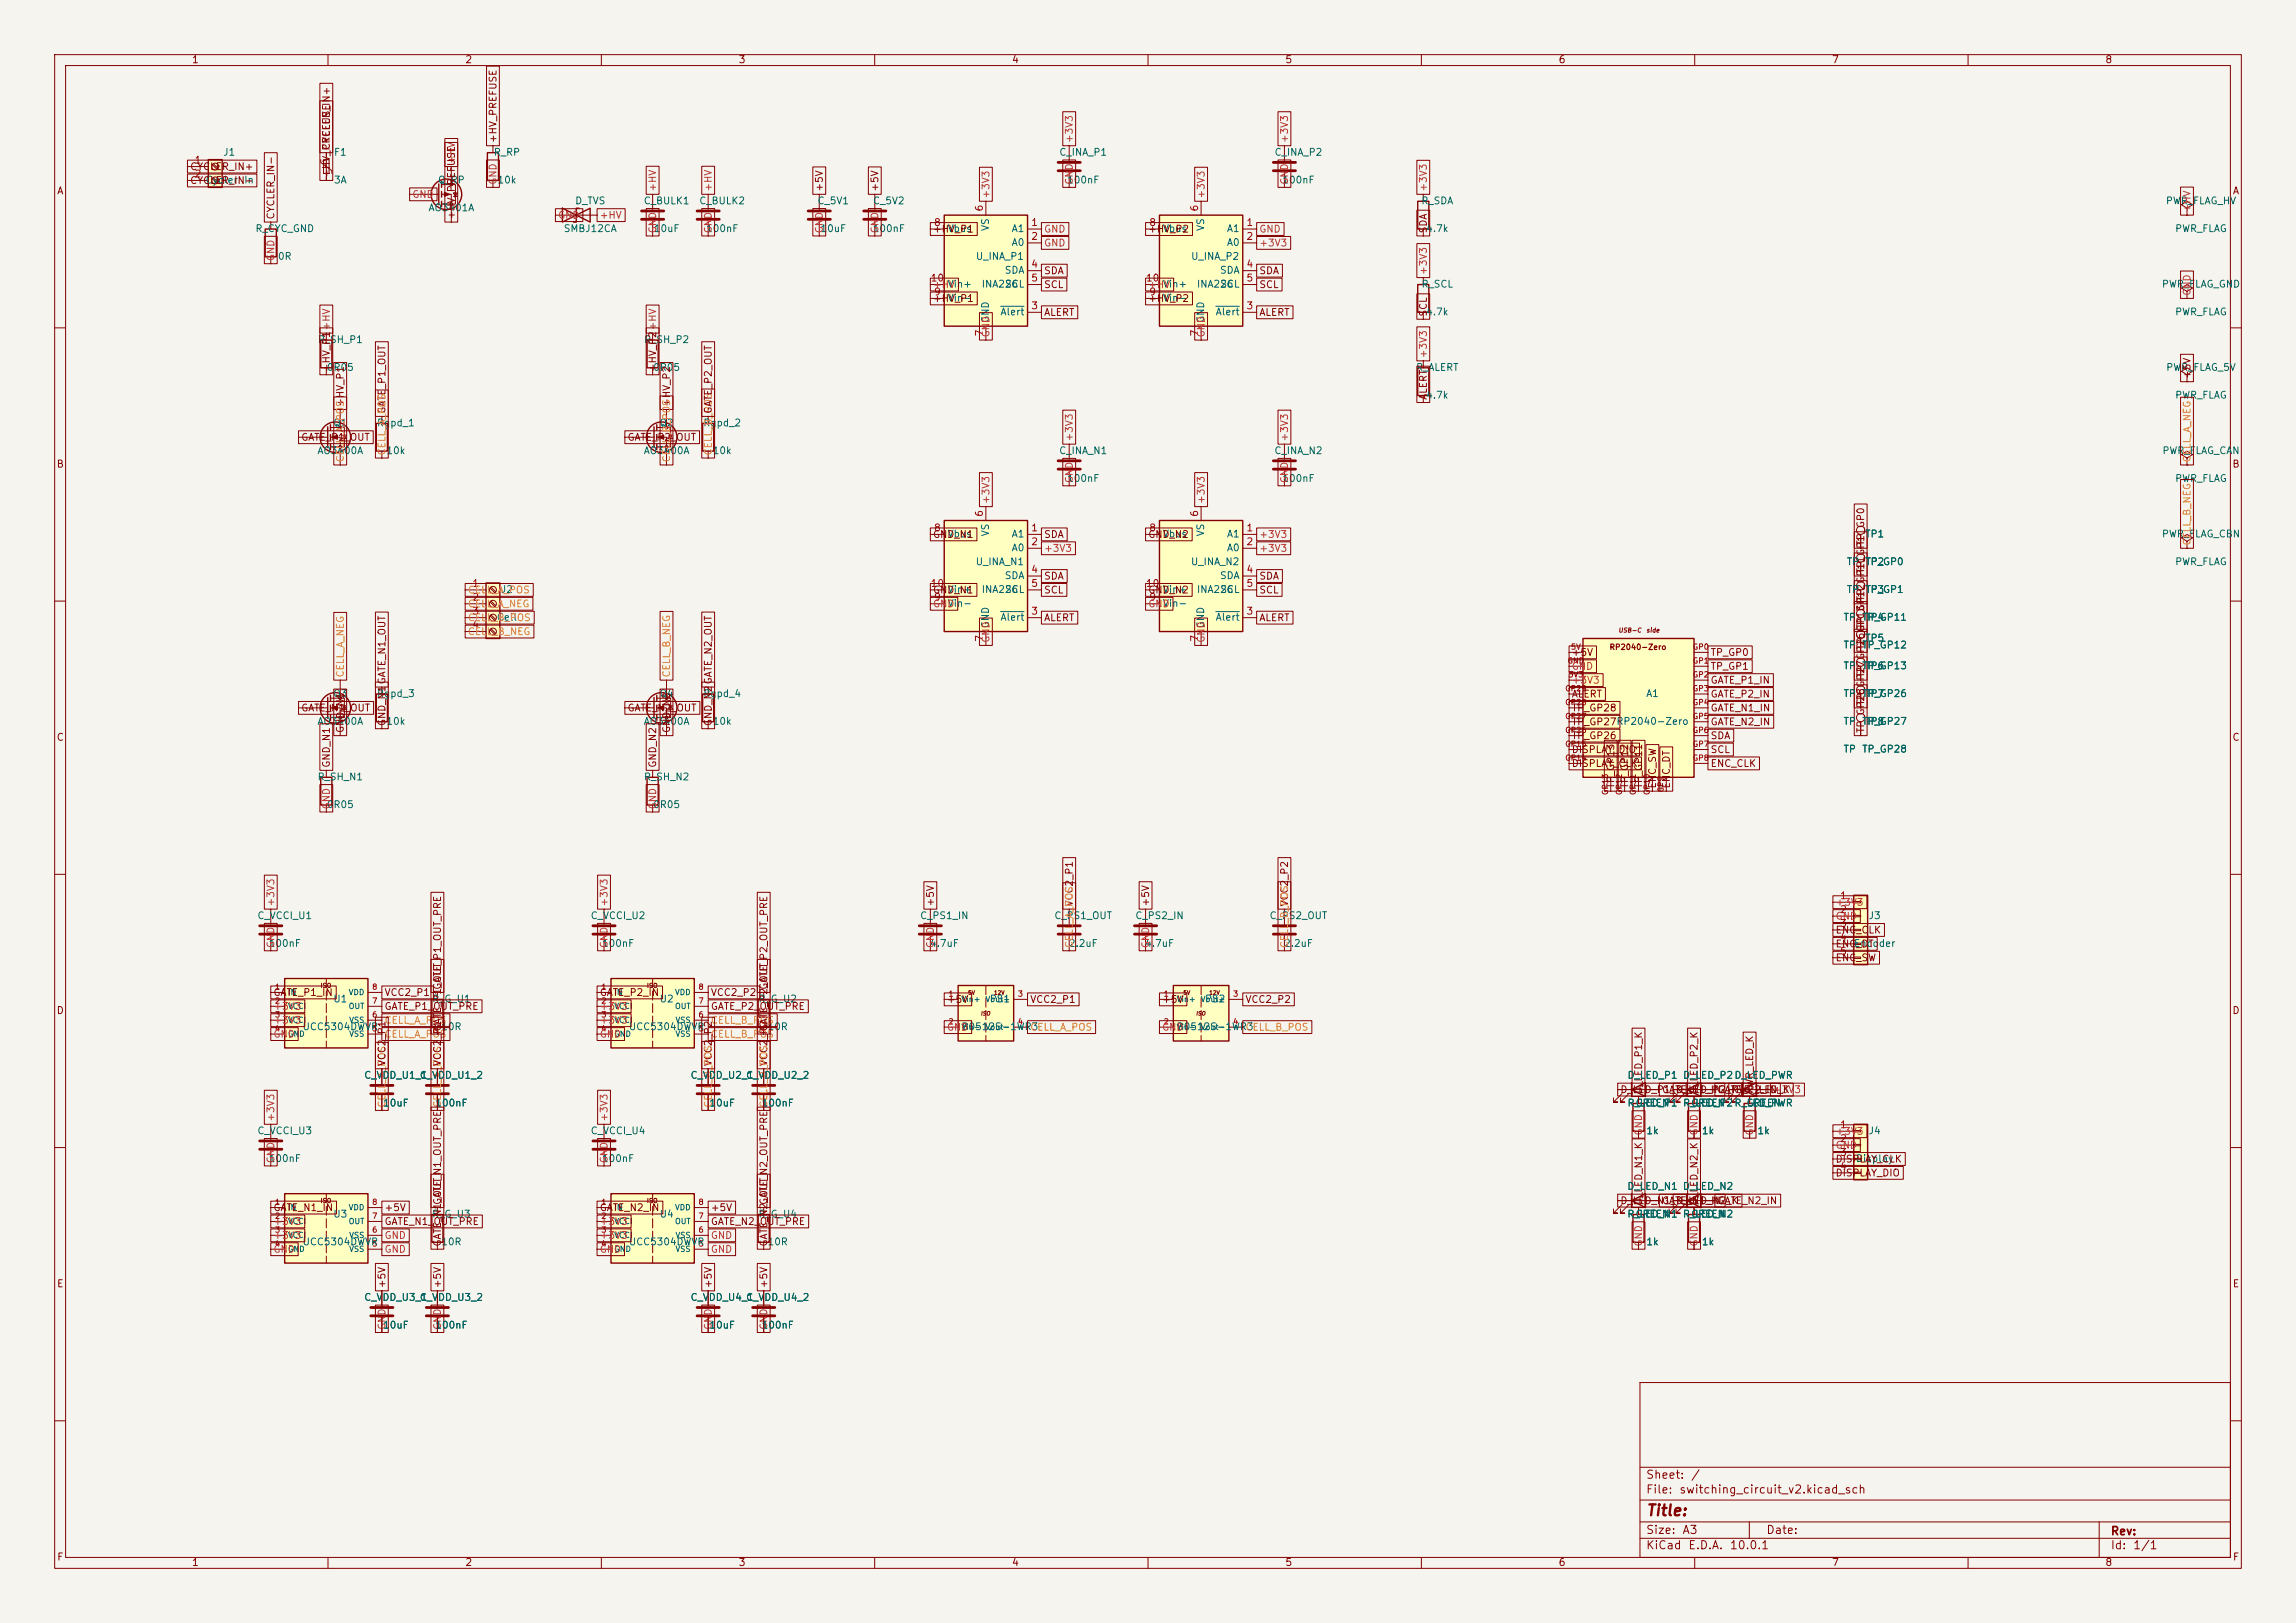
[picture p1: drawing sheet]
<svg xmlns="http://www.w3.org/2000/svg" width="420mm" height="297mm" viewBox="0 0 420 297" stroke-linecap="round" stroke-linejoin="round" font-family="sans-serif">
<defs><g id="words">
<text font-size="2" fill="#840000" x="301" y="277.9">Title:</text>
<g font-size="1.5" fill="#840000">
<text x="301" y="273.7">File:</text>
<text x="301" y="271">Sheet:</text>
<text x="307.1" y="273.7">switching_circuit_v2.kicad_sch</text>
<text x="309.2" y="271">/</text>
<text x="301" y="281.1">Size:</text>
<text x="307.6" y="281.1">A3</text>
<text x="323" y="281.1">Date:</text>
<text x="386" y="281.3">Rev:</text>
<text x="301" y="283.9">KiCad</text>
<text x="308.7" y="283.9">E.D.A.</text>
<text x="316.3" y="283.9">10.0.1</text>
<text x="386" y="283.9">Id:</text>
<text x="390.1" y="283.9">1/1</text>
</g>
<g font-size="1.3" fill="#840000">
<text x="35" y="11.9">1</text>
<text x="85" y="11.9">2</text>
<text x="135" y="11.9">3</text>
<text x="185" y="11.9">4</text>
<text x="235" y="11.9">5</text>
<text x="285" y="11.9">6</text>
<text x="335" y="11.9">7</text>
<text x="385" y="11.9">8</text>
<text x="60.6" y="27.6" transform="rotate(-90 60.6 27.6)">CYCLER_IN+</text>
<text x="91.1" y="26.3" transform="rotate(-90 91.1 26.3)">+HV_PREFUSE</text>
<text x="10.3" y="35.9">A</text>
<text x="34.7" y="34">CYCLER_IN-</text>
<text x="34.7" y="31.4">CYCLER_IN+</text>
<text x="60.6" y="32.6" transform="rotate(-90 60.6 32.6)">+HV_PREFUSE</text>
<text x="150.8" y="35.2" transform="rotate(-90 150.8 35.2)">+5V</text>
<text x="161" y="35.2" transform="rotate(-90 161 35.2)">+5V</text>
<text x="408.3" y="35.9">A</text>
<text x="50.5" y="40.3" transform="rotate(-90 50.5 40.3)">CYCLER_IN-</text>
<text x="83.5" y="40.3" transform="rotate(-90 83.5 40.3)">+HV_PREFUSE</text>
<text x="170.6" y="42.9">+HV_P1</text>
<text x="209.9" y="42.9">+HV_P2</text>
<text x="261.3" y="42.8" transform="rotate(-90 261.3 42.8)">SDA</text>
<text x="190.9" y="53">SCL</text>
<text x="190.9" y="50.5">SDA</text>
<text x="230.3" y="50.5">SDA</text>
<text x="230.3" y="53">SCL</text>
<text x="170.6" y="55.6">+HV_P1</text>
<text x="190.9" y="58.1">ALERT</text>
<text x="209.9" y="55.6">+HV_P2</text>
<text x="230.3" y="58.1">ALERT</text>
<text x="261.3" y="58" transform="rotate(-90 261.3 58)">SCL</text>
<text x="60.6" y="68.2" transform="rotate(-90 60.6 68.2)">+HV_P1+HV</text>
<text x="120.3" y="68.2" transform="rotate(-90 120.3 68.2)">+HV_P2+HV</text>
<text x="401" y="69.5" transform="rotate(-90 401 69.5)">+5V</text>
<text x="63.2" y="74.5" transform="rotate(-90 63.2 74.5)">+HV_P1</text>
<text x="70.8" y="75.8" transform="rotate(-90 70.8 75.8)">GATE_P1_OUT</text>
<text x="122.9" y="74.5" transform="rotate(-90 122.9 74.5)">+HV_P2</text>
<text x="130.5" y="75.8" transform="rotate(-90 130.5 75.8)">GATE_P2_OUT</text>
<text x="261.3" y="73.3" transform="rotate(-90 261.3 73.3)">ALERT</text>
<text x="55" y="81">GATE_P1_OUT</text>
<text x="114.7" y="81">GATE_P2_OUT</text>
<text x="10.3" y="85.9">B</text>
<text x="408.2" y="85.9">B</text>
<text x="170.6" y="98.7">GND_N1</text>
<text x="190.9" y="98.7">SDA</text>
<text x="209.9" y="98.7">GND_N2</text>
<text x="341.3" y="99.9" transform="rotate(-90 341.3 99.9)">TP_GP0</text>
<text x="190.9" y="106.4">SDA</text>
<text x="230.3" y="106.4">SDA</text>
<text x="341.3" y="105" transform="rotate(-90 341.3 105)">TP_GP1</text>
<text x="170.6" y="108.9">GND_N1</text>
<text x="190.9" y="108.9">SCL</text>
<text x="190.9" y="114">ALERT</text>
<text x="209.9" y="108.9">GND_N2</text>
<text x="230.3" y="108.9">SCL</text>
<text x="230.3" y="114">ALERT</text>
<text x="341.3" y="119" transform="rotate(-90 341.3 119)">TP_GP13 TP_GP11</text>
<text x="287.4" y="120.3">+5V</text>
<text x="312.8" y="122.9">TP_GP1</text>
<text x="312.8" y="120.3">TP_GP0</text>
<text x="312.8" y="125.4">GATE_P1_IN</text>
<text x="341.3" y="124.1" transform="rotate(-90 341.3 124.1)">TP_GP26 TP_GP12</text>
<text x="55" y="130.5">GATE_N1_OUT</text>
<text x="114.7" y="130.5">GATE_N2_OUT</text>
<text x="287.4" y="128">ALERT</text>
<text x="287.4" y="130.5">TP_GP28</text>
<text x="312.8" y="128">GATE_P2_IN</text>
<text x="312.8" y="130.5">GATE_N1_IN</text>
<text x="341.3" y="129.2" transform="rotate(-90 341.3 129.2)">TP_GP27</text>
<text x="10.3" y="135.9">C</text>
<text x="63.2" y="134.2" transform="rotate(-90 63.2 134.2)">GND_N1</text>
<text x="70.8" y="133" transform="rotate(-90 70.8 133)">GND_N1GATE_N1_OUT</text>
<text x="122.9" y="134.2" transform="rotate(-90 122.9 134.2)">GND_N2</text>
<text x="130.5" y="133" transform="rotate(-90 130.5 133)">GND_N2GATE_N2_OUT</text>
<text x="287.4" y="135.6">TP_GP26</text>
<text x="287.4" y="133">TP_GP27RP2040-Zero</text>
<text x="312.8" y="135.6">SDA</text>
<text x="312.8" y="133">GATE_N2_IN</text>
<text x="341.3" y="134.2" transform="rotate(-90 341.3 134.2)">TP_GP28</text>
<text x="408.2" y="135.9">C</text>
<text x="60.6" y="140.6" transform="rotate(-90 60.6 140.6)">GND_N1</text>
<text x="120.3" y="140.6" transform="rotate(-90 120.3 140.6)">GND_N2</text>
<text x="287.4" y="140.7">DISPLAY_CLK</text>
<text x="287.4" y="138.1">DISPLAY_DIO</text>
<text x="312.8" y="140.7">ENC_CLK</text>
<text x="312.8" y="138.1">SCL</text>
<text x="295.6" y="144.4" transform="rotate(-90 295.6 144.4)">TP_GP13</text>
<text x="298.1" y="144.4" transform="rotate(-90 298.1 144.4)">TP_GP12</text>
<text x="300.7" y="144.4" transform="rotate(-90 300.7 144.4)">TP_GP11</text>
<text x="303.2" y="144.4" transform="rotate(-90 303.2 144.4)">ENC_SW</text>
<text x="305.8" y="144.4" transform="rotate(-90 305.8 144.4)">ENC_DT</text>
<text x="171.1" y="166" transform="rotate(-90 171.1 166)">+5V</text>
<text x="196.5" y="166" transform="rotate(-90 196.5 166)">VCC2_P1</text>
<text x="210.5" y="166" transform="rotate(-90 210.5 166)">+5V</text>
<text x="235.9" y="166" transform="rotate(-90 235.9 166)">VCC2_P2</text>
<text x="335.7" y="171.1">ENC_CLK</text>
<text x="335.7" y="173.7">ENC_DT</text>
<text x="335.7" y="176.2">ENC_SW</text>
<text x="10.3" y="185.9">D</text>
<text x="49.9" y="182.6">GATE_P1_IN</text>
<text x="70.2" y="185.1">GATE_P1_OUT_PRE</text>
<text x="70.2" y="182.6">VCC2_P1</text>
<text x="81" y="181.2" transform="rotate(-90 81 181.2)">GATE_P1_OUT_PRE</text>
<text x="109.6" y="182.6">GATE_P2_IN</text>
<text x="129.9" y="185.1">GATE_P2_OUT_PRE</text>
<text x="129.9" y="182.6">VCC2_P2</text>
<text x="140.7" y="181.2" transform="rotate(-90 140.7 181.2)">GATE_P2_OUT_PRE</text>
<text x="173.1" y="183.8">+5V</text>
<text x="188.3" y="183.8">VCC2_P1</text>
<text x="212.5" y="183.8">+5V</text>
<text x="227.7" y="183.8">VCC2_P2</text>
<text x="408.2" y="185.9">D</text>
<text x="81" y="188.8" transform="rotate(-90 81 188.8)">GATE_P1_OUT</text>
<text x="140.7" y="188.8" transform="rotate(-90 140.7 188.8)">GATE_P2_OUT</text>
<text x="70.8" y="195.2" transform="rotate(-90 70.8 195.2)">VCC2_P1</text>
<text x="81" y="195.2" transform="rotate(-90 81 195.2)">VCC2_P1</text>
<text x="130.5" y="195.2" transform="rotate(-90 130.5 195.2)">VCC2_P2</text>
<text x="140.7" y="195.2" transform="rotate(-90 140.7 195.2)">VCC2_P2</text>
<text x="296.3" y="200.3">D_LED_P1_K</text>
<text x="300.7" y="200.3" transform="rotate(-90 300.7 200.3)">D_LED_P1_K</text>
<text x="303.9" y="200.3">GATE_P1_IN</text>
<text x="310.8" y="200.3" transform="rotate(-90 310.8 200.3)">D_LED_P2_K</text>
<text x="314.1" y="200.3">GATE_P2_IN</text>
<text x="316.6" y="200.3">PWR_LED_K</text>
<text x="321" y="200.3" transform="rotate(-90 321 200.3)">PWR_LED_K</text>
<text x="335.7" y="213">DISPLAY_CLK</text>
<text x="335.7" y="215.6">DISPLAY_DIO</text>
<text x="49.9" y="221.9">GATE_N1_IN</text>
<text x="70.2" y="221.9">+5V</text>
<text x="81" y="220.6" transform="rotate(-90 81 220.6)">GATE_N1_OUT_PRE CELL_A_POS</text>
<text x="109.6" y="221.9">GATE_N2_IN</text>
<text x="129.9" y="221.9">+5V</text>
<text x="140.7" y="220.6" transform="rotate(-90 140.7 220.6)">GATE_N2_OUT_PRE CELL_B_POS</text>
<text x="300.7" y="220.6" transform="rotate(-90 300.7 220.6)">D_LED_N1_K</text>
<text x="303.9" y="220.7">GATE_N1_IN</text>
<text x="306.5" y="220.7">D_LED_N2_K</text>
<text x="310.8" y="220.6" transform="rotate(-90 310.8 220.6)">D_LED_N2_K</text>
<text x="314.1" y="220.7">GATE_N2_IN</text>
<text x="70.2" y="224.5">GATE_N1_OUT_PRE</text>
<text x="129.9" y="224.5">GATE_N2_OUT_PRE</text>
<text x="81" y="228.2" transform="rotate(-90 81 228.2)">GATE_N1_OUT</text>
<text x="140.7" y="228.2" transform="rotate(-90 140.7 228.2)">GATE_N2_OUT</text>
<text x="10.3" y="235.9">E</text>
<text x="70.8" y="235.8" transform="rotate(-90 70.8 235.8)">+5V</text>
<text x="81" y="235.8" transform="rotate(-90 81 235.8)">+5V</text>
<text x="130.5" y="235.8" transform="rotate(-90 130.5 235.8)">+5V</text>
<text x="140.7" y="235.8" transform="rotate(-90 140.7 235.8)">+5V</text>
<text x="408.3" y="235.9">E</text>
<text x="10.3" y="285.9">F</text>
<text x="35" y="286.9">1</text>
<text x="85" y="286.9">2</text>
<text x="135" y="286.9">3</text>
<text x="185" y="286.9">4</text>
<text x="235" y="286.9">5</text>
<text x="285" y="286.9">6</text>
<text x="335" y="286.9">7</text>
<text x="385" y="286.9">8</text>
<text x="408.3" y="285.9">F</text>
</g>
<g font-size="1.3" fill="#006464">
<text x="40.7" y="28.8">J1</text>
<text x="61" y="28.8">F1</text>
<text x="90.2" y="28.8">R_RP</text>
<text x="193.7" y="28.8">C_INA_P1</text>
<text x="233" y="28.8">C_INA_P2</text>
<text x="37.5" y="33.9">Cycler</text>
<text x="44.6" y="33.9">In</text>
<text x="61" y="33.9">3A</text>
<text x="80" y="33.9">Q_RP</text>
<text x="90.9" y="33.9">10k</text>
<text x="195.1" y="33.9">100nF</text>
<text x="234.5" y="33.9">100nF</text>
<text x="78.3" y="39">AO3401A</text>
<text x="105.1" y="37.7">D_TVS</text>
<text x="117.6" y="37.7">C_BULK1</text>
<text x="127.8" y="37.7">C_BULK2</text>
<text x="149.4" y="37.7">C_5V1</text>
<text x="159.6" y="37.7">C_5V2</text>
<text x="259.9" y="37.7">R_SDA</text>
<text x="396.1" y="37.7">PWR_FLAG_HV</text>
<text x="46.6" y="42.8">R_CYC_GND</text>
<text x="50.7" y="47.9">0R</text>
<text x="103" y="42.8">SMBJ12CA</text>
<text x="119.5" y="42.8">10uF</text>
<text x="129" y="42.8">100nF</text>
<text x="150" y="42.8">10uF</text>
<text x="159.5" y="42.8">100nF</text>
<text x="173.2" y="42.8">Vbus</text>
<text x="178.4" y="47.9">U_INA_P1</text>
<text x="181.2" y="42.4" transform="rotate(-90 181.2 42.4)">VS</text>
<text x="185" y="42.8">A1</text>
<text x="185" y="45.3">A0</text>
<text x="212.6" y="42.8">Vbus</text>
<text x="217.8" y="47.9">U_INA_P2</text>
<text x="220.6" y="42.4" transform="rotate(-90 220.6 42.4)">VS</text>
<text x="224.3" y="42.8">A1</text>
<text x="224.3" y="45.3">A0</text>
<text x="260.8" y="42.8">4.7k</text>
<text x="397.8" y="42.8">PWR_FLAG</text>
<text x="173.2" y="52.9">Vin+</text>
<text x="179.5" y="52.9">INA226</text>
<text x="183.7" y="50.4">SDA</text>
<text x="183.7" y="52.9">SCL</text>
<text x="212.6" y="52.9">Vin+</text>
<text x="218.8" y="52.9">INA226</text>
<text x="223.1" y="50.4">SDA</text>
<text x="223.1" y="52.9">SCL</text>
<text x="259.9" y="52.9">R_SCL</text>
<text x="395.4" y="52.9">PWR_FLAG_GND</text>
<text x="173.2" y="55.5">Vin-</text>
<text x="181.2" y="59.2" transform="rotate(-90 181.2 59.2)">GND</text>
<text x="182.9" y="58">Alert</text>
<text x="212.6" y="55.5">Vin-</text>
<text x="220.6" y="59.2" transform="rotate(-90 220.6 59.2)">GND</text>
<text x="222.3" y="58">Alert</text>
<text x="260.8" y="58">4.7k</text>
<text x="397.8" y="58">PWR_FLAG</text>
<text x="58" y="63.1">R_SH_P1</text>
<text x="117.7" y="63.1">R_SH_P2</text>
<text x="59.7" y="68.2">0R05</text>
<text x="119.4" y="68.2">0R05</text>
<text x="258.9" y="68.2">R_ALERT</text>
<text x="396.1" y="68.2">PWR_FLAG_5V</text>
<text x="260.8" y="73.3">4.7k</text>
<text x="397.8" y="73.3">PWR_FLAG</text>
<text x="58" y="83.4">AO3400A</text>
<text x="60.9" y="78.3">Q1</text>
<text x="68.8" y="78.3">Rgpd_1</text>
<text x="70.6" y="83.4">10k</text>
<text x="117.6" y="83.4">AO3400A</text>
<text x="120.5" y="78.3">Q2</text>
<text x="128.5" y="78.3">Rgpd_2</text>
<text x="130.3" y="83.4">10k</text>
<text x="193.6" y="83.4">C_INA_N1</text>
<text x="233" y="83.4">C_INA_N2</text>
<text x="395.4" y="83.4">PWR_FLAG_CAN</text>
<text x="195.1" y="88.5">100nF</text>
<text x="234.5" y="88.5">100nF</text>
<text x="397.8" y="88.5">PWR_FLAG</text>
<text x="173.2" y="98.7">Vbus</text>
<text x="181.2" y="98.3" transform="rotate(-90 181.2 98.3)">VS</text>
<text x="185" y="98.7">A1</text>
<text x="185" y="101.2">A0</text>
<text x="212.6" y="98.7">Vbus</text>
<text x="220.6" y="98.3" transform="rotate(-90 220.6 98.3)">VS</text>
<text x="224.3" y="98.7">A1</text>
<text x="224.3" y="101.2">A0</text>
<text x="341.1" y="98.7">TP1</text>
<text x="395.4" y="98.7">PWR_FLAG_CBN</text>
<text x="178.4" y="103.7">U_INA_N1</text>
<text x="183.7" y="106.3">SDA</text>
<text x="217.7" y="103.7">U_INA_N2</text>
<text x="223.1" y="106.3">SDA</text>
<text x="337.7" y="103.7">TP</text>
<text x="341.1" y="103.7">TP2</text>
<text x="341.1" y="103.7">TP_GP0</text>
<text x="397.8" y="103.7">PWR_FLAG</text>
<text x="90.8" y="113.9">Cell</text>
<text x="91.5" y="108.8">J2</text>
<text x="173.2" y="111.4">Vin-</text>
<text x="173.2" y="108.8">Vin+</text>
<text x="179.5" y="108.8">INA226</text>
<text x="182.9" y="113.9">Alert</text>
<text x="183.7" y="108.8">SCL</text>
<text x="212.6" y="111.4">Vin-</text>
<text x="212.6" y="108.8">Vin+</text>
<text x="218.8" y="108.8">INA226</text>
<text x="222.3" y="113.9">Alert</text>
<text x="223.1" y="108.8">SCL</text>
<text x="337.1" y="113.9">TP</text>
<text x="337.7" y="108.8">TP</text>
<text x="340.5" y="113.9">TP_GP11</text>
<text x="341.1" y="113.9">TP4</text>
<text x="341.1" y="108.8">TP3</text>
<text x="341.1" y="108.8">TP_GP1</text>
<text x="343.4" y="108.8">_GP1</text>
<text x="181.2" y="115.1" transform="rotate(-90 181.2 115.1)">GND</text>
<text x="220.6" y="115.1" transform="rotate(-90 220.6 115.1)">GND</text>
<text x="337.1" y="119">TP</text>
<text x="340.5" y="119">TP_GP12</text>
<text x="341.1" y="117.7">TP5</text>
<text x="337.1" y="122.8">TP</text>
<text x="340.5" y="122.8">TP_GP13</text>
<text x="341.1" y="122.8">TP6</text>
<text x="60.9" y="127.9">Q3</text>
<text x="68.8" y="127.9">Rgpd_3</text>
<text x="120.5" y="127.9">Q4</text>
<text x="128.5" y="127.9">Rgpd_4</text>
<text x="301" y="127.9">A1</text>
<text x="337.1" y="127.9">TP</text>
<text x="340.5" y="127.9">TP_GP26</text>
<text x="341.1" y="127.9">TP7</text>
<text x="58" y="132.9">AO3400A</text>
<text x="70.6" y="132.9">10k</text>
<text x="117.6" y="132.9">AO3400A</text>
<text x="130.3" y="132.9">10k</text>
<text x="337.1" y="132.9">TP</text>
<text x="340.5" y="132.9">TP_GP27</text>
<text x="341.1" y="132.9">TP8</text>
<text x="58" y="143.1">R_SH_N1</text>
<text x="117.7" y="143.1">R_SH_N2</text>
<text x="337.1" y="138">TP</text>
<text x="340.5" y="138">TP_GP28</text>
<text x="59.7" y="148.2">0R05</text>
<text x="119.4" y="148.2">0R05</text>
<text x="47" y="168.5">C_VCCI_U1</text>
<text x="49" y="173.6">100nF</text>
<text x="107.9" y="168.5">C_VCCI_U2</text>
<text x="110" y="173.6">100nF</text>
<text x="168.2" y="168.5">C_PS1_IN</text>
<text x="170" y="173.6">4.7uF</text>
<text x="192.8" y="168.5">C_PS1_OUT</text>
<text x="195.4" y="173.6">2.2uF</text>
<text x="207.6" y="168.5">C_PS2_IN</text>
<text x="209.4" y="173.6">4.7uF</text>
<text x="232.1" y="168.5">C_PS2_OUT</text>
<text x="234.8" y="173.6">2.2uF</text>
<text x="339" y="173.6">Encoder</text>
<text x="341.7" y="168.5">J3</text>
<text x="60.9" y="183.7">U1</text>
<text x="78.9" y="183.7">R_G_U1</text>
<text x="120.5" y="183.7">U2</text>
<text x="138.6" y="183.7">R_G_U2</text>
<text x="180.9" y="183.7">PS1</text>
<text x="220.3" y="183.7">PS2</text>
<text x="55.2" y="188.8">UCC5304DWVR</text>
<text x="80.6" y="188.8">10R</text>
<text x="114.9" y="188.8">UCC5304DWVR</text>
<text x="140.3" y="188.8">10R</text>
<text x="175.8" y="188.8">B0512S-1WR3</text>
<text x="215.1" y="188.8">B0512S-1WR3</text>
<text x="66.5" y="197.7">C_VDD_U1_1</text>
<text x="76.7" y="197.7">C_VDD_U1_2</text>
<text x="126.2" y="197.7">C_VDD_U2_1</text>
<text x="136.4" y="197.7">C_VDD_U2_2</text>
<text x="297.6" y="197.7">D_LED_P1 D_LED_P2D_LED_PWR</text>
<text x="70" y="202.8">10uF</text>
<text x="79.5" y="202.8">100nF</text>
<text x="129.7" y="202.8">10uF</text>
<text x="139.2" y="202.8">100nF</text>
<text x="297.6" y="202.8">R_LED_P1 R_LED_P2R_LED_PWR</text>
<text x="299.1" y="202.8">GREEN</text>
<text x="309.2" y="202.8">GREEN</text>
<text x="319.4" y="202.8">GREEN</text>
<text x="47" y="207.9">C_VCCI_U3</text>
<text x="107.9" y="207.9">C_VCCI_U4</text>
<text x="301" y="207.9">1k</text>
<text x="311.2" y="207.9">1k</text>
<text x="321.4" y="207.9">1k</text>
<text x="341.7" y="207.9">J4</text>
<text x="49" y="213">100nF</text>
<text x="110" y="213">100nF</text>
<text x="339.4" y="213">Display</text>
<text x="297.6" y="218">D_LED_N1 D_LED_N2</text>
<text x="60.9" y="223.1">U3</text>
<text x="78.9" y="223.1">R_G_U3</text>
<text x="120.5" y="223.1">U4</text>
<text x="138.6" y="223.1">R_G_U4</text>
<text x="297.6" y="223.1">R_LED_N1 R_LED_N2</text>
<text x="299.1" y="223.1">GREEN</text>
<text x="309.2" y="223.1">GREEN</text>
<text x="55.2" y="228.2">UCC5304DWVR</text>
<text x="80.6" y="228.2">10R</text>
<text x="114.9" y="228.2">UCC5304DWVR</text>
<text x="140.3" y="228.2">10R</text>
<text x="301" y="228.2">1k</text>
<text x="311.2" y="228.2">1k</text>
<text x="66.5" y="238.4">C_VDD_U3_1</text>
<text x="76.7" y="238.4">C_VDD_U3_2</text>
<text x="126.2" y="238.4">C_VDD_U4_1</text>
<text x="136.4" y="238.4">C_VDD_U4_2</text>
<text x="70" y="243.4">10uF</text>
<text x="79.5" y="243.4">100nF</text>
<text x="129.7" y="243.4">10uF</text>
<text x="139.2" y="243.4">100nF</text>
</g>
<g font-size="1.3" fill="#c83434">
<text x="196.5" y="26.3" transform="rotate(-90 196.5 26.3)">+3V3</text>
<text x="235.9" y="26.3" transform="rotate(-90 235.9 26.3)">+3V3</text>
<text x="83.5" y="30.1" transform="rotate(-90 83.5 30.1)">+HV</text>
<text x="91.1" y="33.9" transform="rotate(-90 91.1 33.9)">GND</text>
<text x="120.3" y="35.2" transform="rotate(-90 120.3 35.2)">+HV</text>
<text x="130.5" y="35.2" transform="rotate(-90 130.5 35.2)">+HV</text>
<text x="196.5" y="33.9" transform="rotate(-90 196.5 33.9)">GND</text>
<text x="235.9" y="33.9" transform="rotate(-90 235.9 33.9)">GND</text>
<text x="261.3" y="35.2" transform="rotate(-90 261.3 35.2)">+3V3</text>
<text x="75.3" y="36.5">GND</text>
<text x="102" y="40.3">GND</text>
<text x="109.6" y="40.3">+HV</text>
<text x="181.3" y="36.4" transform="rotate(-90 181.3 36.4)">+3V3</text>
<text x="220.7" y="36.4" transform="rotate(-90 220.7 36.4)">+3V3</text>
<text x="401" y="39" transform="rotate(-90 401 39)">+HV</text>
<text x="50.5" y="47.9" transform="rotate(-90 50.5 47.9)">GND</text>
<text x="120.3" y="42.8" transform="rotate(-90 120.3 42.8)">GND</text>
<text x="130.5" y="42.8" transform="rotate(-90 130.5 42.8)">GND</text>
<text x="150.8" y="42.8" transform="rotate(-90 150.8 42.8)">GND</text>
<text x="161" y="42.8" transform="rotate(-90 161 42.8)">GND</text>
<text x="190.9" y="42.9">GND</text>
<text x="190.9" y="45.4">GND</text>
<text x="230.3" y="45.4">+3V3</text>
<text x="230.3" y="42.9">GND</text>
<text x="170.6" y="53">+HV</text>
<text x="209.9" y="53">+HV</text>
<text x="261.3" y="50.4" transform="rotate(-90 261.3 50.4)">+3V3</text>
<text x="401" y="54.2" transform="rotate(-90 401 54.2)">GND</text>
<text x="181.3" y="61.8" transform="rotate(-90 181.3 61.8)">GND</text>
<text x="220.7" y="61.8" transform="rotate(-90 220.7 61.8)">GND</text>
<text x="261.3" y="65.7" transform="rotate(-90 261.3 65.7)">+3V3</text>
<text x="196.5" y="80.9" transform="rotate(-90 196.5 80.9)">+3V3</text>
<text x="235.9" y="80.9" transform="rotate(-90 235.9 80.9)">+3V3</text>
<text x="196.5" y="88.5" transform="rotate(-90 196.5 88.5)">GND</text>
<text x="235.9" y="88.5" transform="rotate(-90 235.9 88.5)">GND</text>
<text x="181.3" y="92.3" transform="rotate(-90 181.3 92.3)">+3V3</text>
<text x="220.7" y="92.3" transform="rotate(-90 220.7 92.3)">+3V3</text>
<text x="190.9" y="101.3">+3V3</text>
<text x="230.3" y="101.3">+3V3</text>
<text x="230.3" y="98.7">+3V3</text>
<text x="170.6" y="111.4">GND</text>
<text x="209.9" y="111.4">GND</text>
<text x="181.3" y="117.7" transform="rotate(-90 181.3 117.7)">GND</text>
<text x="220.7" y="117.7" transform="rotate(-90 220.7 117.7)">GND</text>
<text x="287.4" y="125.4">+3V3</text>
<text x="287.4" y="122.9">GND</text>
<text x="60.6" y="148.2" transform="rotate(-90 60.6 148.2)">GND</text>
<text x="120.3" y="148.2" transform="rotate(-90 120.3 148.2)">GND</text>
<text x="50.5" y="166" transform="rotate(-90 50.5 166)">+3V3</text>
<text x="111.4" y="166" transform="rotate(-90 111.4 166)">+3V3</text>
<text x="335.7" y="166.1">+3V3</text>
<text x="50.5" y="173.6" transform="rotate(-90 50.5 173.6)">GND</text>
<text x="111.4" y="173.6" transform="rotate(-90 111.4 173.6)">GND</text>
<text x="171.1" y="173.6" transform="rotate(-90 171.1 173.6)">GND</text>
<text x="210.5" y="173.6" transform="rotate(-90 210.5 173.6)">GND</text>
<text x="335.7" y="168.6">GND</text>
<text x="49.9" y="185.1">+3V3</text>
<text x="109.6" y="185.1">+3V3</text>
<text x="49.9" y="190.2">GND</text>
<text x="49.9" y="187.6">+3V3</text>
<text x="109.6" y="187.6">+3V3</text>
<text x="109.6" y="190.2">GND</text>
<text x="173.1" y="188.9">GND</text>
<text x="212.5" y="188.9">GND</text>
<text x="324.2" y="200.3">+3V3</text>
<text x="50.5" y="205.4" transform="rotate(-90 50.5 205.4)">+3V3</text>
<text x="111.4" y="205.4" transform="rotate(-90 111.4 205.4)">+3V3</text>
<text x="300.7" y="207.9" transform="rotate(-90 300.7 207.9)">GND</text>
<text x="310.8" y="207.9" transform="rotate(-90 310.8 207.9)">GND</text>
<text x="321" y="207.9" transform="rotate(-90 321 207.9)">GND</text>
<text x="335.7" y="208">+3V3</text>
<text x="50.5" y="213" transform="rotate(-90 50.5 213)">GND</text>
<text x="111.4" y="213" transform="rotate(-90 111.4 213)">GND</text>
<text x="335.7" y="210.5">GND</text>
<text x="49.9" y="227">+3V3</text>
<text x="49.9" y="224.5">+3V3</text>
<text x="70.2" y="227">GND</text>
<text x="109.6" y="227">+3V3</text>
<text x="109.6" y="224.5">+3V3</text>
<text x="129.9" y="227">GND</text>
<text x="49.9" y="229.6">GND</text>
<text x="70.2" y="229.6">GND</text>
<text x="109.6" y="229.6">GND</text>
<text x="129.9" y="229.6">GND</text>
<text x="300.7" y="228.2" transform="rotate(-90 300.7 228.2)">GND</text>
<text x="310.8" y="228.2" transform="rotate(-90 310.8 228.2)">GND</text>
<text x="70.8" y="243.5" transform="rotate(-90 70.8 243.5)">GND</text>
<text x="81" y="243.5" transform="rotate(-90 81 243.5)">GND</text>
<text x="130.5" y="243.5" transform="rotate(-90 130.5 243.5)">GND</text>
<text x="140.7" y="243.5" transform="rotate(-90 140.7 243.5)">GND</text>
</g>
<g font-size="1.3" fill="#a90000">
<text x="35.5" y="30.2">1</text>
<text x="35.5" y="32.8">2</text>
<text x="170.7" y="41.7">8</text>
<text x="180.1" y="38.8" transform="rotate(-90 180.1 38.8)">6</text>
<text x="188.5" y="41.7">1</text>
<text x="210.1" y="41.7">8</text>
<text x="219.5" y="38.8" transform="rotate(-90 219.5 38.8)">6</text>
<text x="227.9" y="41.7">1</text>
<text x="188.5" y="44.2">2</text>
<text x="227.9" y="44.2">2</text>
<text x="170.1" y="51.8">10</text>
<text x="188.5" y="49.3">4</text>
<text x="188.5" y="51.8">5</text>
<text x="209.5" y="51.8">10</text>
<text x="227.9" y="49.3">4</text>
<text x="227.9" y="51.8">5</text>
<text x="170.7" y="54.4">9</text>
<text x="188.5" y="56.9">3</text>
<text x="210.1" y="54.4">9</text>
<text x="227.9" y="56.9">3</text>
<text x="180.1" y="61.7" transform="rotate(-90 180.1 61.7)">7</text>
<text x="219.5" y="61.7" transform="rotate(-90 219.5 61.7)">7</text>
<text x="180.1" y="94.7" transform="rotate(-90 180.1 94.7)">6</text>
<text x="219.5" y="94.7" transform="rotate(-90 219.5 94.7)">6</text>
<text x="170.7" y="97.5">8</text>
<text x="188.5" y="97.5">1</text>
<text x="188.5" y="100.1">2</text>
<text x="210.1" y="97.5">8</text>
<text x="227.9" y="97.5">1</text>
<text x="227.9" y="100.1">2</text>
<text x="86.3" y="107.7">1</text>
<text x="170.1" y="107.7">10</text>
<text x="188.5" y="105.2">4</text>
<text x="188.5" y="107.7">5</text>
<text x="209.5" y="107.7">10</text>
<text x="227.9" y="105.2">4</text>
<text x="227.9" y="107.7">5</text>
<text x="86.3" y="110.2">2</text>
<text x="86.3" y="112.8">3</text>
<text x="170.7" y="110.2">9</text>
<text x="188.5" y="112.8">3</text>
<text x="210.1" y="110.2">9</text>
<text x="227.9" y="112.8">3</text>
<text x="86.3" y="115.3">4</text>
<text x="180.1" y="117.5" transform="rotate(-90 180.1 117.5)">7</text>
<text x="219.5" y="117.5" transform="rotate(-90 219.5 117.5)">7</text>
<text x="336.5" y="164.8">1</text>
<text x="336.5" y="167.4">2</text>
<text x="336.5" y="169.9">3</text>
<text x="336.5" y="172.5">4</text>
<text x="336.5" y="175">5</text>
<text x="336.5" y="206.8">1</text>
<text x="336.5" y="209.3">2</text>
<text x="336.5" y="211.8">3</text>
<text x="336.5" y="214.4">4</text>
</g>
<g font-size="1.3" fill="#f09000">
<text x="70.8" y="83.4" transform="rotate(-90 70.8 83.4)">CELL_A_POS</text>
<text x="130.5" y="83.4" transform="rotate(-90 130.5 83.4)">CELL_B_POS</text>
<text x="63.2" y="84.7" transform="rotate(-90 63.2 84.7)">CELL_A_POS</text>
<text x="122.9" y="84.7" transform="rotate(-90 122.9 84.7)">CELL_B_POS</text>
<text x="401" y="84.7" transform="rotate(-90 401 84.7)">CELL_A_NEG</text>
<text x="401" y="99.9" transform="rotate(-90 401 99.9)">CELL_B_NEG</text>
<text x="85.5" y="114">CELL_B_POS</text>
<text x="85.5" y="108.9">CELL_A_POS</text>
<text x="85.5" y="111.4">CELL_A_NEG</text>
<text x="85.5" y="116.5">CELL_B_NEG</text>
<text x="63.2" y="124.1" transform="rotate(-90 63.2 124.1)">CELL_A_NEG</text>
<text x="122.9" y="124.1" transform="rotate(-90 122.9 124.1)">CELL_B_NEG</text>
<text x="196.5" y="173.6" transform="rotate(-90 196.5 173.6)">CELL_A_POS</text>
<text x="235.9" y="173.6" transform="rotate(-90 235.9 173.6)">CELL_B_POS</text>
<text x="70.2" y="190.2">CELL_A_POS</text>
<text x="70.2" y="187.6">CELL_A_POS</text>
<text x="129.9" y="187.6">CELL_B_POS</text>
<text x="129.9" y="190.2">CELL_B_POS</text>
<text x="188.3" y="188.9">CELL_A_POS</text>
<text x="227.7" y="188.9">CELL_B_POS</text>
<text x="70.8" y="202.8" transform="rotate(-90 70.8 202.8)">CELL_A_POS</text>
<text x="130.5" y="202.8" transform="rotate(-90 130.5 202.8)">CELL_B_POS</text>
</g>
<g font-size="1" fill="#a90000">
<text x="287.3" y="119.1">5V</text>
<text x="309.5" y="119.1">GP0</text>
<text x="286.6" y="121.7">GND</text>
<text x="286.8" y="124.2">3V3</text>
<text x="309.5" y="121.7">GP1</text>
<text x="309.5" y="124.2">GP2</text>
<text x="286.2" y="131.8">GP27</text>
<text x="286.2" y="129.3">GP28</text>
<text x="286.2" y="126.7">GP29</text>
<text x="309.5" y="126.7">GP3</text>
<text x="309.5" y="129.3">GP4</text>
<text x="309.5" y="131.8">GP5</text>
<text x="286.2" y="136.9">GP15</text>
<text x="286.2" y="134.4">GP26</text>
<text x="309.5" y="134.4">GP6</text>
<text x="309.5" y="136.9">GP7</text>
<text x="286.2" y="139.4">GP14</text>
<text x="309.5" y="139.4">GP8</text>
<text x="294.4" y="145.6" transform="rotate(-90 294.4 145.6)">GP13</text>
<text x="296.9" y="145.6" transform="rotate(-90 296.9 145.6)">GP12</text>
<text x="299.5" y="145.6" transform="rotate(-90 299.5 145.6)">GP11</text>
<text x="302" y="145.6" transform="rotate(-90 302 145.6)">GP10</text>
<text x="304.5" y="145.1" transform="rotate(-90 304.5 145.1)">GP9</text>
<text x="50.2" y="181.4">1</text>
<text x="50.2" y="183.9">2</text>
<text x="68" y="183.9">7</text>
<text x="68" y="181.4">8</text>
<text x="109.9" y="181.4">1</text>
<text x="109.9" y="183.9">2</text>
<text x="127.7" y="183.9">7</text>
<text x="127.7" y="181.4">8</text>
<text x="173.4" y="182.6">1</text>
<text x="186.1" y="182.6">3</text>
<text x="212.8" y="182.6">1</text>
<text x="225.5" y="182.6">3</text>
<text x="50.2" y="186.4">3</text>
<text x="50.2" y="189">4</text>
<text x="68" y="189">5</text>
<text x="68" y="186.4">6</text>
<text x="109.9" y="186.4">3</text>
<text x="109.9" y="189">4</text>
<text x="127.7" y="189">5</text>
<text x="127.7" y="186.4">6</text>
<text x="173.4" y="187.7">2</text>
<text x="186.1" y="187.7">4</text>
<text x="212.8" y="187.7">2</text>
<text x="225.5" y="187.7">4</text>
<text x="50.2" y="220.7">1</text>
<text x="68" y="220.7">8</text>
<text x="109.9" y="220.7">1</text>
<text x="127.7" y="220.7">8</text>
<text x="50.2" y="223.3">2</text>
<text x="50.2" y="225.8">3</text>
<text x="68" y="225.8">6</text>
<text x="68" y="223.3">7</text>
<text x="109.9" y="223.3">2</text>
<text x="109.9" y="225.8">3</text>
<text x="127.7" y="225.8">6</text>
<text x="127.7" y="223.3">7</text>
<text x="50.2" y="228.3">4</text>
<text x="68" y="228.3">5</text>
<text x="109.9" y="228.3">4</text>
<text x="127.7" y="228.3">5</text>
</g>
<text font-size="1" fill="#840000" x="294.3" y="119.2">RP2040-Zero</text>
<g font-size="1" fill="#006464">
<text x="52.6" y="182.3">IN</text>
<text x="52.6" y="184.9">VCCI</text>
<text x="63.7" y="184.9">OUT</text>
<text x="63.7" y="182.3">VDD</text>
<text x="112.3" y="182.3">IN</text>
<text x="112.3" y="184.9">VCCI</text>
<text x="123.4" y="184.9">OUT</text>
<text x="123.4" y="182.3">VDD</text>
<text x="175.8" y="183.6">Vin+</text>
<text x="180.2" y="183.6">Vout+</text>
<text x="215.1" y="183.6">Vin+</text>
<text x="219.5" y="183.6">Vout+</text>
<text x="52.6" y="187.4">VCCI</text>
<text x="52.6" y="190">GND</text>
<text x="63.8" y="190">VSS</text>
<text x="63.8" y="187.4">VSS</text>
<text x="112.3" y="187.4">VCCI</text>
<text x="112.3" y="190">GND</text>
<text x="123.5" y="190">VSS</text>
<text x="123.5" y="187.4">VSS</text>
<text x="175.8" y="188.7">Vin-</text>
<text x="180.2" y="188.7">Vout-</text>
<text x="215.1" y="188.7">Vin-</text>
<text x="219.5" y="188.7">Vout-</text>
<text x="52.6" y="221.7">IN</text>
<text x="63.7" y="221.7">VDD</text>
<text x="112.3" y="221.7">IN</text>
<text x="123.4" y="221.7">VDD</text>
<text x="52.6" y="224.2">VCCI</text>
<text x="52.6" y="226.8">VCCI</text>
<text x="63.7" y="224.2">OUT</text>
<text x="63.8" y="226.8">VSS</text>
<text x="112.3" y="224.2">VCCI</text>
<text x="112.3" y="226.8">VCCI</text>
<text x="123.4" y="224.2">OUT</text>
<text x="123.5" y="226.8">VSS</text>
<text x="52.6" y="229.3">GND</text>
<text x="63.8" y="229.3">VSS</text>
<text x="112.3" y="229.3">GND</text>
<text x="123.5" y="229.3">VSS</text>
</g>
<g font-size=".8" fill="#840000">
<text x="296" y="115.9">USB-C</text>
<text x="301" y="115.9">side</text>
<text x="58.6" y="181">ISO</text>
<text x="118.2" y="181">ISO</text>
<text x="58.6" y="220.3">ISO</text>
<text x="118.2" y="220.3">ISO</text>
</g>
<g font-size=".7" fill="#840000">
<text x="177" y="182.2">5V</text>
<text x="179.3" y="186">ISO</text>
<text x="181.8" y="182.2">12V</text>
<text x="216.4" y="182.2">5V</text>
<text x="218.7" y="186">ISO</text>
<text x="221.1" y="182.2">12V</text>
</g>
</g></defs>
<path d="M0 0h420v297h-420z" fill="#f5f4ef" stroke="#f5f4ef" stroke-width=".18"/>
<g fill="none" stroke="#840000" stroke-width=".18">
<path d="M10 10h400v277h-400zM12 12h396v273h-396zM60 10v2M110 10v2M160 10v2M210 10v2M260 10v2M310 10v2M360 10v2M10 60h2M408 60h2M234.9 81.3v2.8"/>
<path d="M234.9 86.1v2.8M10 110h2M408 110h2M54.6 129.5h5.3M60.5 127.8h2.5v3.5h-2.5M60.5 129.5h1.7v5.1M62.2 124.5v3.3M62.6 129.2h.8M63 129.2l.4 .6h-.8zM69.8 125.7v1.3M69.8 132.1v1.3M10 160h2"/>
<path d="M59.7 141v1.2M59.7 147.3v1.3M408 160h2M80 181.6v1.3M80 188v1.2M10 210h2M408 210h2M300 253h108v32h-108zM10 260h2M300 278.5h108M300 274.5h108M300 268.5h108"/>
<path d="M320 278.5v3M384 278.5v6.5M408 260h2M60 285v2M110 285v2M160 285v2M210 285v2M260 285v2M300 281.5h108M310 285v2M360 285v2"/>
</g>
<path d="M232.9 84.3h4.1M232.9 85.9h4.1" fill="none" stroke="#840000" stroke-width=".51"/>
<g fill="none" stroke="#840000" stroke-width=".25">
<path d="M59.9 127.6v3.8M60.5 127.3v1M60.5 129v1M60.5 130.8v1M68.8 127h2.1v5.1h-2.1zM58.7 142.2h2v5.1h-2zM79 182.9h2v5.1h-2z"/>
<circle cx="61.3" cy="129.5" r="2.79"/>
</g>
<g fill="#840000" stroke="#840000" stroke-width=".18">
<path d="M60.7 129.5l1-.3v.7z"/>
<circle cx="62.2" cy="127.8" r=".25"/>
<circle cx="62.2" cy="131.3" r=".25"/>
</g>
<path d="M339.1 163.8h2.5v12.7h-2.5z" fill="#ffffc2"/>
<path d="M339.1 163.8h2.5v12.7h-2.5z" fill="none" stroke="#840000" stroke-width=".25"/>
<path d="M49.5 166.4v2.8M49.5 171.2v2.8M335.3 165.1h3.8M335.3 167.6h3.8M335.3 170.2h3.8M335.3 172.7h3.8M335.3 175.3h3.8M339.1 165h1.3v.2h-1.3zM339.1 167.5h1.3v.3h-1.3zM339.1 170.1h1.3v.2h-1.3zM339.1 172.6h1.3v.2h-1.3zM339.1 175.1h1.3v.3h-1.3z" fill="none" stroke="#840000" stroke-width=".18"/>
<path d="M47.5 169.4h4.1M47.5 170.9h4.1" fill="none" stroke="#840000" stroke-width=".51"/>
<path d="M52.1 179.1h15.2v12.7h-15.2z" fill="#ffffc2"/>
<path d="M52.1 179.1h15.2v12.7h-15.2zM79 222.2h2v5.1h-2z" fill="none" stroke="#840000" stroke-width=".25"/>
<path d="M59.7 179.1v12.7" fill="none" stroke="#840000" stroke-width=".18" stroke-dasharray="1.7 .6"/>
<g fill="none" stroke="#840000" stroke-width=".18">
<path d="M49.5 181.6h2.6M49.5 184.2h2.6M49.5 186.7h2.6M49.5 189.2h2.6M67.3 181.6h2.5M67.3 184.2h2.5M67.3 186.7h2.5M67.3 189.2h2.5M69.8 195.6v2.8M80 195.6v2.8M49.5 205.7v2.8M49.5 210.6v2.8"/>
<path d="M69.8 200.4v2.8M80 200.4v2.8M69.8 236.2v2.8M80 221v1.2M80 227.3v1.3M80 236.2v2.8M69.8 241v2.8M80 241v2.8"/>
</g>
<path d="M67.8 198.6h4.1M78 198.6h4M47.5 208.8h4.1M47.5 210.3h4.1M67.8 200.2h4.1M78 200.2h4M67.8 239.3h4.1M78 239.3h4M67.8 240.8h4.1M78 240.8h4" fill="none" stroke="#840000" stroke-width=".51"/>
<path d="M52.1 218.4h15.2v12.7h-15.2z" fill="#ffffc2"/>
<path d="M52.1 218.4h15.2v12.7h-15.2z" fill="none" stroke="#840000" stroke-width=".25"/>
<path d="M59.7 218.4v12.7" fill="none" stroke="#840000" stroke-width=".18" stroke-dasharray="1.7 .6"/>
<path d="M49.5 221h2.6M49.5 223.5h2.6M49.5 226.1h2.6M49.5 228.6h2.6M67.3 221h2.5M67.3 223.5h2.5M67.3 226.1h2.5M67.3 228.6h2.5" fill="none" stroke="#840000" stroke-width=".18"/>
<path d="M88.9 106.7h2.5v10.1h-2.5z" fill="#ffffc2"/>
<path d="M88.9 106.7h2.5v10.1h-2.5zM128.5 127h2.1v5.1h-2.1zM138.7 182.9h2v5.1h-2z" fill="none" stroke="#840000" stroke-width=".25"/>
<g fill="none" stroke="#840000" stroke-width=".18">
<path d="M85.1 108h3.8M85.1 110.5h3.8M85.1 113h3.8M85.1 115.6h3.8M89.6 107.6l.9 .9M89.6 110.2l.9 .8M89.6 112.7l.9 .8M89.6 115.2l.9 .9M89.8 107.4l.9 .9M89.8 110l.9 .8M89.8 112.5l.9 .9M89.8 115.1l.9 .8"/>
<path d="M129.5 125.7v1.3M129.5 132.1v1.3M170.2 166.4v2.8M170.2 171.2v2.8M139.7 181.6v1.3M139.7 188v1.2"/>
<circle cx="90.2" cy="113" r=".63"/>
<circle cx="90.2" cy="115.6" r=".63"/>
<circle cx="90.2" cy="107.9" r=".63"/>
<circle cx="90.2" cy="110.5" r=".63"/>
</g>
<path d="M168.1 169.4h4.1M168.1 170.9h4.1" fill="none" stroke="#840000" stroke-width=".51"/>
<path d="M111.8 179.1h15.2v12.7h-15.2z" fill="#ffffc2"/>
<path d="M111.8 179.1h15.2v12.7h-15.2z" fill="none" stroke="#840000" stroke-width=".25"/>
<path d="M119.4 179.1v12.7" fill="none" stroke="#840000" stroke-width=".18" stroke-dasharray="1.7 .6"/>
<path d="M109.2 181.6h2.6M109.2 184.2h2.6M109.2 186.7h2.6M109.2 189.2h2.6M127 181.6h2.5M127 184.2h2.5M127 186.7h2.5M127 189.2h2.5" fill="none" stroke="#840000" stroke-width=".18"/>
<path d="M289.6 116.8h20.3v25.4h-20.3z" fill="#ffffc2"/>
<g fill="none" stroke="#840000" stroke-width=".25">
<path d="M80.3 33.7v3.8M80.8 33.3v1M80.8 35.1v1M80.8 36.8v1M89.2 27.9h2v5.1h-2zM59.9 78.1v3.8M60.5 77.7v1M60.5 79.5v1M68.8 77.5h2.1v5.1h-2.1zM60.5 81.3v1M289.6 116.8h20.3v25.4h-20.3zM119.6 127.6v3.8"/>
<path d="M120.1 127.3v1M120.1 129v1M120.1 130.8v1M118.4 142.2h2v5.1h-2z"/>
<circle cx="81.7" cy="35.6" r="2.79"/>
<circle cx="61.3" cy="80" r="2.79"/>
<circle cx="121" cy="129.5" r="2.79"/>
</g>
<g fill="none" stroke="#840000" stroke-width=".18">
<path d="M58.7 29.2v.5l2 1.5v.6M59.2 29.2h1v2.6h-1zM59.7 27.9v5.1M74.9 35.6h5.4M80.8 33.8h2.5v3.5h-2.5M80.8 35.6h1.7v5M82.5 30.5v3.3M82.9 35.3h.8l-.4 .6zM82.9 35.9h.8M90.2 26.7v1.2M90.2 33v1.3M60.5 78.2h2.5v3.6h-2.5"/>
<path d="M62.2 74.9v3.3M62.6 79.6h.8M63 79.6l.4 .7h-.8zM69.8 76.2v1.3M54.6 80h5.3M60.5 80h1.7v5.1M69.8 82.6v1.2M287 119.4h2.6M309.9 119.4h2.5M340.4 116.8v2.6M114.3 129.5h5.3M120.1 127.8h2.6v3.5h-2.6"/>
<path d="M120.1 129.5h1.8v5.1M121.9 124.5v3.3M122.3 129.2h.8M122.7 129.2l.4 .6h-.8zM287 124.5h2.6M287 121.9h2.6M287 127h2.6M287 129.5h2.6M287 132.1h2.6M287 134.6h2.6M287 137.2h2.6M287 139.7h2.6"/>
<path d="M309.9 124.5h2.5M309.9 121.9h2.5M309.9 127h2.5M309.9 129.5h2.5M309.9 132.1h2.5M309.9 134.6h2.5M309.9 137.2h2.5M309.9 139.7h2.5M340.4 121.9v2.6M340.4 127v2.5M340.4 132.1v2.5M119.4 141v1.2"/>
<path d="M119.4 147.3v1.3M294.6 142.2v2.6M297.2 142.2v2.6M299.7 142.2v2.6M302.3 142.2v2.6M304.8 142.2v2.6M110.5 166.4v2.8M110.5 171.2v2.8"/>
<circle cx="340.4" cy="116.1" r=".76"/>
<circle cx="340.4" cy="121.2" r=".76"/>
<circle cx="340.4" cy="126.2" r=".76"/>
<circle cx="340.4" cy="131.3" r=".76"/>
</g>
<path d="M108.5 169.4h4M108.5 170.9h4" fill="none" stroke="#840000" stroke-width=".51"/>
<g fill="#840000" stroke="#840000" stroke-width=".18">
<path d="M120.4 129.5l1-.3v.7z"/>
<path d="M60.7 80l1-.4v.8z"/>
<path d="M81.3 35.2l1 .4-1 .3z"/>
<circle cx="121.9" cy="127.8" r=".25"/>
<circle cx="121.9" cy="131.3" r=".25"/>
<circle cx="62.2" cy="78.2" r=".25"/>
<circle cx="62.2" cy="81.8" r=".25"/>
<circle cx="82.5" cy="33.8" r=".25"/>
<circle cx="82.5" cy="37.3" r=".25"/>
</g>
<path d="M38.1 29.2h2.5v5.1h-2.5z" fill="#ffffc2"/>
<path d="M38.1 29.2h2.5v5.1h-2.5zM48.5 41.9h2v5.1h-2zM58.7 62.2h2v5.1h-2z" fill="none" stroke="#840000" stroke-width=".25"/>
<g fill="none" stroke="#840000" stroke-width=".18">
<path d="M34.3 30.5h3.8M34.3 33h3.8M38.8 30.1l.9 .9M38.8 32.7l.9 .8M39 30l.9 .8M39 32.5l.9 .9M49.5 40.6v1.3M49.5 47v1.3M59.7 61v1.2M59.7 67.3v1.3"/>
<circle cx="39.4" cy="33" r=".63"/>
<circle cx="39.4" cy="30.5" r=".63"/>
</g>
<path d="M212.1 39.4h15.2v20.3h-15.2z" fill="#ffffc2"/>
<g fill="none" stroke="#840000" stroke-width=".25">
<path d="M102.9 38.1v2.5l5-2.5v2.5zM105.9 38.1h-.5v2.5h-.5M212.1 39.4h15.2v20.3h-15.2zM259.3 36.8h2.1v5.1h-2.1zM259.3 52.1h2.1v5.1h-2.1zM118.4 62.2h2v5.1h-2zM119.6 78.1v3.8M120.1 77.7v1M120.1 79.5v1M128.5 77.5h2.1v5.1h-2.1zM259.3 67.3h2.1v5.1h-2.1zM120.1 81.3v1"/>
<path d="M138.7 222.2h2v5.1h-2z"/>
<circle cx="121" cy="80" r="2.79"/>
</g>
<g fill="none" stroke="#840000" stroke-width=".18">
<path d="M101.6 39.4h7.6M119.4 35.6v2.8M129.5 35.6v2.8M149.9 35.6v2.8M160 35.6v2.8M219.7 36.8v2.6M234.9 26.7v2.8M234.9 31.5v2.8M260.3 35.6v1.2M119.4 40.4v2.8M129.5 40.4v2.8M149.9 40.4v2.8"/>
<path d="M160 40.4v2.8M209.5 41.9h2.6M209.5 52.1h2.6M209.5 54.6h2.6M219.7 59.7v2.5M227.3 41.9h2.6M227.3 44.5h2.6M227.3 57.2h2.6M227.3 49.5h2.6M227.3 52.1h2.6M260.3 41.9v1.3M260.3 50.8v1.3"/>
<path d="M260.3 57.2v1.2M119.4 61v1.2M119.4 67.3v1.3M120.1 78.2h2.6v3.6h-2.6M121.9 74.9v3.3M122.3 79.6h.8M122.7 79.6l.4 .7h-.8zM129.5 76.2v1.3M260.3 66v1.3M260.3 72.4v1.3M114.3 80h5.3M120.1 80h1.8v5.1"/>
<path d="M129.5 82.6v1.2M129.5 195.6v2.8M139.7 195.6v2.8M110.5 205.7v2.8M110.5 210.6v2.8M129.5 200.4v2.8M139.7 200.4v2.8M129.5 236.2v2.8M139.7 221v1.2M139.7 227.3v1.3M129.5 241v2.8"/>
</g>
<path d="M222.4 56h4.3" fill="none" stroke="#006464" stroke-width=".18"/>
<g fill="#840000" stroke="#840000" stroke-width=".18">
<path d="M120.4 80l1-.4v.8z"/>
<circle cx="121.9" cy="78.2" r=".25"/>
<circle cx="121.9" cy="81.8" r=".25"/>
</g>
<g fill="none" stroke="#840000" stroke-width=".51">
<path d="M117.3 38.6h4.1M127.5 38.6h4.1M147.8 38.6h4.1M158 38.6h4.1M232.9 29.7h4.1M232.9 31.2h4.1M117.3 40.1h4.1M127.5 40.1h4.1M147.8 40.1h4.1M158 40.1h4.1M127.5 198.6h4.1M137.7 198.6h4"/>
<path d="M108.5 208.8h4M108.5 210.3h4M127.5 200.2h4.1M137.7 200.2h4M127.5 239.3h4.1M127.5 240.8h4.1"/>
</g>
<path d="M172.7 39.4h15.3v20.3h-15.3z" fill="#ffffc2"/>
<path d="M172.7 39.4h15.3v20.3h-15.3z" fill="none" stroke="#840000" stroke-width=".25"/>
<path d="M180.3 36.8v2.6M170.2 41.9h2.5M170.2 52.1h2.5M170.2 54.6h2.5M180.3 59.7v2.5M188 41.9h2.5M188 44.5h2.5M188 57.2h2.5M188 49.5h2.5M188 52.1h2.5M139.7 236.2v2.8M139.7 241v2.8" fill="none" stroke="#840000" stroke-width=".18"/>
<path d="M183 56h4.3" fill="none" stroke="#006464" stroke-width=".18"/>
<path d="M137.7 239.3h4M137.7 240.8h4" fill="none" stroke="#840000" stroke-width=".51"/>
<path d="M111.8 218.4h15.2v12.7h-15.2z" fill="#ffffc2"/>
<path d="M298.4 199.4l2.6-1.3v2.6zM298.4 198.1v2.6M308.6 199.4l2.5-1.3v2.6zM308.6 198.1v2.6M111.8 218.4h15.2v12.7h-15.2zM298.7 201.9h2v5.1h-2zM308.6 219.7l2.5-1.3v2.6zM308.6 218.4v2.6M308.9 201.9h2v5.1h-2zM308.9 222.2h2v5.1h-2z" fill="none" stroke="#840000" stroke-width=".25"/>
<path d="M119.4 218.4v12.7" fill="none" stroke="#840000" stroke-width=".18" stroke-dasharray="1.7 .6"/>
<g fill="none" stroke="#840000" stroke-width=".18">
<path d="M195.6 26.7v2.8M195.6 31.5v2.8M400 38.1l1.1-.6-1.1-.7-1 .7 1 .6v1.3M400 39.4h.1M400 53.3l1.1-.6-1.1-.6-1 .6 1 .6v1.3M400 54.6h.1M400 68.6l1.1-.7-1.1-.6-1 .6 1 .7v1.3M400 69.9h.1M340.4 97.8v2.5M400 83.8l1.1-.6-1.1-.6-1 .6 1 .6v1.3M400 85.1h.1M400 99.1l1.1-.7-1.1-.6-1 .6 1 .7v1.2"/>
<path d="M340.4 102.9v2.5M340.4 108v2.5M340.4 113v2.6M400 100.3h.1M234.9 166.4v2.8M234.9 171.2v2.8M295.9 199.4h7.6M306.1 199.4h7.6M296.7 200.2l-1.6 1.5h.8h-.8v-.8M297.9 200.2l-1.5 1.5h.8h-.8v-.8M299.7 200.7v1.2M299.7 207v1.3"/>
<path d="M306.1 219.7h7.6M306.8 200.2l-1.5 1.5h.8h-.8v-.8M308.1 200.2l-1.5 1.5h.7h-.7v-.8M309.9 200.7v1.2M309.9 207v1.3M109.2 221h2.6M109.2 223.5h2.6M109.2 226.1h2.6M109.2 228.6h2.6M127 221h2.5M127 223.5h2.5M127 226.1h2.5"/>
<path d="M127 228.6h2.5M306.8 220.5l-1.5 1.5h.8h-.8v-.8M308.1 220.5l-1.5 1.5h.7h-.7v-.8M309.9 221v1.2M309.9 227.3v1.3"/>
<circle cx="340.4" cy="97" r=".76"/>
<circle cx="340.4" cy="112.3" r=".76"/>
<circle cx="340.4" cy="102.1" r=".76"/>
<circle cx="340.4" cy="107.2" r=".76"/>
</g>
<path d="M193.5 29.7h4.1M193.5 31.2h4.1M232.9 169.4h4.1M232.9 170.9h4.1" fill="none" stroke="#840000" stroke-width=".51"/>
<path d="M212.1 95.3h15.2v20.3h-15.2z" fill="#ffffc2"/>
<path d="M212.1 95.3h15.2v20.3h-15.2z" fill="none" stroke="#840000" stroke-width=".25"/>
<path d="M209.5 97.8h2.6M219.7 92.7v2.6M227.3 97.8h2.6M209.5 108h2.6M209.5 110.5h2.6M219.7 115.6v2.5M227.3 100.3h2.6M227.3 113h2.6M227.3 105.4h2.6M227.3 108h2.6" fill="none" stroke="#840000" stroke-width=".18"/>
<path d="M222.4 111.9h4.3" fill="none" stroke="#006464" stroke-width=".18"/>
<path d="M339.1 205.7h2.5v10.2h-2.5z" fill="#ffffc2"/>
<path d="M339.1 205.7h2.5v10.2h-2.5z" fill="none" stroke="#840000" stroke-width=".25"/>
<path d="M335.3 207h3.8M335.3 209.6h3.8M335.3 212.1h3.8M335.3 214.6h3.8M339.1 206.9h1.3v.2h-1.3zM339.1 209.4h1.3v.3h-1.3zM339.1 212h1.3v.2h-1.3zM339.1 214.5h1.3v.3h-1.3z" fill="none" stroke="#840000" stroke-width=".18"/>
<path d="M214.6 180.3h10.2v10.2h-10.2z" fill="#ffffc2"/>
<path d="M214.6 180.3h10.2v10.2h-10.2zM318.8 199.4l2.5-1.3v2.6zM318.8 198.1v2.6M298.4 219.7l2.6-1.3v2.6zM298.4 218.4v2.6M319 201.9h2.1v5.1h-2.1zM298.7 222.2h2v5.1h-2z" fill="none" stroke="#840000" stroke-width=".25"/>
<path d="M219.7 180.3v10.2" fill="none" stroke="#840000" stroke-width=".18" stroke-dasharray="1.7 .6"/>
<g fill="none" stroke="#840000" stroke-width=".18">
<path d="M195.6 81.3v2.8M195.6 86.1v2.8M209.5 166.4v2.8M209.5 171.2v2.8M212.1 182.9h2.5M212.1 188h2.5M224.8 182.9h2.5M224.8 188h2.5M316.2 199.4h7.6M295.9 219.7h7.6M317 200.2l-1.5 1.5h.7h-.7v-.8M318.3 200.2l-1.6 1.5h.8h-.8v-.8"/>
<path d="M320 200.7v1.2M320 207v1.3M296.7 220.5l-1.6 1.5h.8h-.8v-.8M297.9 220.5l-1.5 1.5h.8h-.8v-.8M299.7 221v1.2M299.7 227.3v1.3"/>
</g>
<path d="M193.5 84.3h4.1M193.5 85.9h4.1M207.5 169.4h4.1M207.5 170.9h4.1" fill="none" stroke="#840000" stroke-width=".51"/>
<path d="M175.3 180.3h10.1v10.2h-10.1z" fill="#ffffc2"/>
<path d="M175.3 180.3h10.1v10.2h-10.1z" fill="none" stroke="#840000" stroke-width=".25"/>
<path d="M180.3 180.3v10.2" fill="none" stroke="#840000" stroke-width=".18" stroke-dasharray="1.7 .6"/>
<path d="M195.6 166.4v2.8M195.6 171.2v2.8M172.7 182.9h2.6M172.7 188h2.6M185.4 182.9h2.6M185.4 188h2.6" fill="none" stroke="#840000" stroke-width=".18"/>
<path d="M193.5 169.4h4.1M193.5 170.9h4.1" fill="none" stroke="#840000" stroke-width=".51"/>
<path d="M172.7 95.3h15.3v20.3h-15.3z" fill="#ffffc2"/>
<path d="M172.7 95.3h15.3v20.3h-15.3z" fill="none" stroke="#840000" stroke-width=".25"/>
<g fill="none" stroke="#840000" stroke-width=".18">
<path d="M58.5 18.5h2.4v14.5h-2.4zM58.5 15.2h2.4v12.7h-2.4zM89 12.1h2.3v14.6h-2.3zM34.3 31.8h12.7v2.4h-12.7zM34.3 29.3h12.7v2.4h-12.7zM48.4 27.9h2.3v12.7h-2.3zM74.9 34.4h5v2.3h-5zM81.4 25.3h2.3v5.2h-2.3zM81.4 26.1h2.3v14.5h-2.3zM89 29.3h2.3v5h-2.3zM101.6 38.2h5v2.3h-5zM109.2 38.2h5.2v2.3h-5.2z"/>
<path d="M118.2 30.4h2.4v5.2h-2.4zM118.2 38.2h2.4v5h-2.4zM128.4 30.4h2.3v5.2h-2.3zM128.4 38.2h2.3v5h-2.3zM148.7 30.5h2.3v5.1h-2.3zM148.7 38.2h2.3v5h-2.3zM158.8 38.2h2.4v5h-2.4zM158.8 30.5h2.4v5.1h-2.4zM179.2 30.6h2.3v6.2h-2.3zM194.4 20.4h2.4v6.3h-2.4zM194.4 29.3h2.4v5h-2.4zM218.5 30.6h2.4v6.2h-2.4z"/>
<path d="M233.8 29.3h2.3v5h-2.3zM233.8 20.4h2.3v6.3h-2.3zM259.2 38.5h2.3v4.7h-2.3zM259.2 29.3h2.3v6.3h-2.3zM398.9 34.2h2.3v5.2h-2.3zM48.4 43.2h2.3v5.1h-2.3zM58.5 55.8h2.4v5.2h-2.4zM58.5 60h2.4v8.6h-2.4zM118.2 55.8h2.4v5.2h-2.4zM118.2 60h2.4v8.6h-2.4zM170.2 53.4h8.6v2.4h-8.6zM170.2 50.9h5.1v2.3h-5.1z"/>
<path d="M170.2 40.7h8.6v2.4h-8.6zM179.2 57.2h2.3v5h-2.3zM190.5 40.7h5v2.4h-5zM190.5 56h6.6v2.3h-6.6zM190.5 43.3h5v2.3h-5zM190.5 50.9h4.7v2.3h-4.7zM190.5 48.4h4.7v2.3h-4.7zM209.5 50.9h5.2v2.3h-5.2zM209.5 40.7h8.6v2.4h-8.6zM209.5 53.4h8.6v2.4h-8.6zM218.5 57.2h2.4v5h-2.4zM229.9 43.3h6.2v2.3h-6.2z"/>
<path d="M229.9 40.7h5v2.4h-5zM229.9 48.4h4.7v2.3h-4.7zM229.9 56h6.6v2.3h-6.6zM229.9 50.9h4.6v2.3h-4.6zM259.2 59.8h2.3v6.2h-2.3zM259.2 53.8h2.3v4.6h-2.3zM259.2 44.6h2.3v6.2h-2.3zM398.9 49.6h2.3v5h-2.3zM54.6 78.8h13.7v2.4h-13.7zM61.1 66.3h2.3v8.6h-2.3zM61.1 72.6h2.3v12.5h-2.3zM68.7 62.5h2.3v13.7h-2.3z"/>
<path d="M68.7 71.4h2.3v12.4h-2.3zM114.3 78.8h13.7v2.4h-13.7zM120.7 66.3h2.4v8.6h-2.4zM120.7 72.5h2.4v12.6h-2.4zM128.4 71.2h2.3v12.6h-2.3zM128.4 62.5h2.3v13.7h-2.3zM194.4 75.1h2.4v6.2h-2.4zM233.8 75.1h2.3v6.2h-2.3zM259.2 67h2.3v6.7h-2.3zM398.9 72.7h2.3v12.4h-2.3zM398.9 64.8h2.3v5.1h-2.3zM170.2 96.6h8.5v2.4h-8.5z"/>
<path d="M170.2 97.8h2.5M179.2 86.5h2.3v6.2h-2.3zM180.3 92.7v2.6M188 97.8h2.5M190.5 99.2h6.2v2.3h-6.2zM190.5 96.6h4.7v2.4h-4.7zM194.4 83.9h2.4v5h-2.4zM209.5 96.6h8.6v2.4h-8.6zM218.5 86.5h2.4v6.2h-2.4zM229.9 99.2h6.2v2.3h-6.2zM229.9 96.6h6.2v2.4h-6.2zM233.8 83.9h2.3v5h-2.3z"/>
<path d="M339.2 92.2h2.3v8.1h-2.3zM339.2 97.3h2.3v8.1h-2.3zM340.4 97.8v2.5M398.9 87.8h2.3v12.5h-2.3zM61.1 112.1h2.3v12.4h-2.3zM68.7 112h2.3v13.7h-2.3zM85.1 111.9h12.6v2.3h-12.6zM85.1 106.8h12.4v2.3h-12.4zM85.1 114.4h12.6v2.3h-12.6zM85.1 109.3h12.4v2.4h-12.4zM120.7 111.9h2.4v12.6h-2.4zM128.4 112h2.3v13.7h-2.3z"/>
<path d="M170.2 109.3h5v2.4h-5zM170.2 106.8h8.5v2.3h-8.5zM170.2 108h2.5M170.2 110.5h2.5M179.2 113.1h2.3v5h-2.3zM180.3 115.6v2.5M188 100.3h2.5M188 113h2.5M188 105.4h2.5M188 108h2.5M190.5 104.2h4.7v2.4h-4.7zM190.5 106.8h4.7v2.3h-4.7z"/>
<path d="M190.5 111.9h6.6v2.3h-6.6zM209.5 109.3h5.1v2.4h-5.1zM209.5 106.8h8.6v2.3h-8.6zM218.5 113.1h2.4v5h-2.4zM229.9 106.8h4.6v2.3h-4.6zM229.9 111.9h6.6v2.3h-6.6zM229.9 104.2h4.7v2.4h-4.7zM287 118.2h5v2.4h-5zM312.4 118.2h8.1v2.4h-8.1zM339.2 115.2h2.3v9.3h-2.3zM339.2 106.3h2.3v9.3h-2.3zM339.2 110.1h2.3v9.3h-2.3z"/>
<path d="M339.2 101.2h2.3v9.3h-2.3zM340.4 102.9v2.5M340.4 108v2.5M340.4 113v2.6M340.4 116.8v2.6M54.6 128.4h13.7v2.3h-13.7zM58.5 132.4h2.4v8.6h-2.4zM61.1 126.1h2.3v8.5h-2.3zM68.7 124.8h2.3v8.6h-2.3zM114.3 128.4h13.7v2.3h-13.7zM118.2 132.4h2.4v8.6h-2.4zM120.7 126.1h2.4v8.5h-2.4z"/>
<path d="M128.4 124.8h2.3v8.6h-2.3zM287 138.5h13.3v2.4h-13.3zM287 133.4h9.3v2.4h-9.3zM287 136h12.9v2.3h-12.9zM287 123.3h6.2v2.3h-6.2zM287 125.8h6.7v2.4h-6.7zM287 128.4h9.3v2.3h-9.3zM287 120.7h5v2.4h-5zM287 130.9h9.3v2.4h-9.3zM293.5 135.5h2.3v9.3h-2.3zM296 135.5h2.4v9.3h-2.4zM298.5 135.5h2.4v9.3h-2.4z"/>
<path d="M301.1 136.3h2.3v8.5h-2.3zM303.6 136.7h2.4v8.1h-2.4zM312.4 120.7h8.1v2.4h-8.1zM312.4 123.3h12v2.3h-12zM312.4 125.8h12v2.4h-12zM312.4 138.5h9.4v2.4h-9.4zM312.4 136h4.7v2.3h-4.7zM312.4 133.4h4.7v2.4h-4.7zM312.4 130.9h12v2.4h-12zM312.4 128.4h12v2.3h-12zM339.2 125.3h2.3v9.3h-2.3zM339.2 120.2h2.3v9.3h-2.3z"/>
<path d="M340.4 121.9v2.6M340.4 127v2.5M340.4 132.1v2.5M58.5 143.6h2.4v5h-2.4zM118.2 143.6h2.4v5h-2.4zM194.4 156.9h2.4v9.5h-2.4zM233.8 156.9h2.3v9.5h-2.3zM48.4 160.1h2.3v6.3h-2.3zM48.4 169h2.3v5h-2.3zM78.8 163.3h2.4v18.3h-2.4zM78.8 175.6h2.4v13.6h-2.4zM109.3 160.1h2.4v6.3h-2.4z"/>
<path d="M109.3 169h2.4v5h-2.4zM138.5 175.6h2.4v13.6h-2.4zM138.5 163.3h2.4v18.3h-2.4zM169 169h2.4v5h-2.4zM169 161.4h2.4v5h-2.4zM194.4 161.5h2.4v12.5h-2.4zM208.4 161.4h2.3v5h-2.3zM208.4 169h2.3v5h-2.3zM233.8 161.4h2.3v12.6h-2.3zM335.3 169h9.4v2.4h-9.4zM335.3 171.5h8.1v2.4h-8.1zM335.3 166.5h5v2.3h-5z"/>
<path d="M335.3 163.9h6.2v2.4h-6.2zM335.3 174.1h8.5v2.3h-8.5zM48.4 199.5h2.3v6.2h-2.3zM49.5 183h6.3v2.3h-6.3zM49.5 180.4h12v2.4h-12zM49.5 188.1h5v2.3h-5zM49.5 185.5h6.3v2.4h-6.3zM68.7 190.7h2.3v12.5h-2.3zM68.7 186.2h2.3v9.4h-2.3zM69.8 188.1h12.5v2.3h-12.5zM69.8 185.5h12.5v2.4h-12.5zM69.8 183h18.4v2.3h-18.4z"/>
<path d="M69.8 180.4h9.5v2.4h-9.5zM69.8 195.6v2.8M78.8 190.7h2.4v12.5h-2.4zM78.8 186.2h2.4v9.4h-2.4zM80 195.6v2.8M109.2 185.5h6.2v2.4h-6.2zM109.2 188.1h5v2.3h-5zM109.2 180.4h12v2.4h-12zM109.2 183h6.2v2.3h-6.2zM109.3 199.5h2.4v6.2h-2.4zM128.4 186.2h2.3v9.4h-2.3zM128.4 190.6h2.3v12.6h-2.3z"/>
<path d="M129.5 185.5h12.7v2.4h-12.7zM129.5 188.1h12.7v2.3h-12.7zM129.5 183h18.4v2.3h-18.4zM129.5 180.4h9.5v2.4h-9.5zM129.5 195.6v2.8M138.5 186.2h2.4v9.4h-2.4zM138.5 190.6h2.4v12.6h-2.4zM139.7 195.6v2.8M172.7 181.7h5v2.4h-5zM172.7 186.8h5v2.3h-5zM188 186.8h12.4v2.3h-12.4zM188 181.7h9.4v2.4h-9.4z"/>
<path d="M212.1 186.8h5v2.3h-5zM212.1 181.7h5v2.4h-5zM227.3 181.7h9.5v2.4h-9.5zM227.3 186.8h12.7v2.3h-12.7zM295.9 198.2h12.5v2.4h-12.5zM295.9 199.4h2.5M298.5 188.1h2.4v12.6h-2.4zM301 199.4h2.5M303.5 198.2h12v2.4h-12zM306.1 198.2h12.5v2.4h-12.5zM306.1 199.4h2.5M308.7 188.1h2.4v12.6h-2.4z"/>
<path d="M311.1 199.4h2.6M313.7 198.2h12v2.4h-12zM316.2 198.2h11.8v2.4h-11.8zM316.2 199.4h2.6M318.9 188.9h2.3v11.8h-2.3zM321.3 199.4h2.5M323.8 198.2h6.3v2.4h-6.3zM48.4 208.3h2.3v5.1h-2.3zM49.5 219.8h12.1v2.4h-12.1zM69.8 219.8h5.1v2.4h-5.1zM69.8 200.4v2.8M78.8 202.6h2.4v18.4h-2.4z"/>
<path d="M78.8 214.9h2.4v13.7h-2.4zM80 200.4v2.8M109.2 219.8h12v2.4h-12zM109.3 208.3h2.4v5.1h-2.4zM129.5 219.8h5.1v2.4h-5.1zM129.5 200.4v2.8M138.5 214.9h2.4v13.7h-2.4zM138.5 202.6h2.4v18.4h-2.4zM139.7 200.4v2.8M295.9 218.5h12.6v2.4h-12.6zM295.9 219.7h2.5M298.5 208.4h2.4v12.6h-2.4z"/>
<path d="M298.5 203.3h2.4v5h-2.4zM299.7 200.7v1.2M299.7 207v1.3M301 219.7h2.5M303.5 218.5h12.1v2.4h-12.1zM306.1 218.5h12.5v2.4h-12.5zM306.1 219.7h2.5M308.7 208.4h2.4v12.6h-2.4zM308.7 203.3h2.4v5h-2.4zM309.9 200.7v1.2M309.9 207v1.3M311.1 219.7h2.6"/>
<path d="M313.7 218.5h12v2.4h-12zM318.9 203.3h2.3v5h-2.3zM320 200.7v1.2M320 207v1.3M335.3 210.9h13.2v2.4h-13.2zM335.3 208.4h5v2.3h-5zM335.3 213.5h12.9v2.3h-12.9zM335.3 205.8h6.2v2.4h-6.2zM49.5 227.4h5v2.4h-5zM49.5 224.9h6.3v2.3h-6.3zM49.5 222.3h6.3v2.4h-6.3zM68.7 238.8h2.3v5h-2.3z"/>
<path d="M68.7 231.2h2.3v5h-2.3zM69.8 227.4h5.1v2.4h-5.1zM69.8 222.3h18.4v2.4h-18.4zM69.8 224.9h5.1v2.3h-5.1zM69.8 236.2v2.8M78.8 231.2h2.4v5h-2.4zM78.8 238.8h2.4v5h-2.4zM80 236.2v2.8M109.2 224.9h6.2v2.3h-6.2zM109.2 227.4h5v2.4h-5zM109.2 222.3h6.2v2.4h-6.2zM128.4 231.2h2.3v5h-2.3z"/>
<path d="M128.4 238.8h2.3v5h-2.3zM129.5 224.9h5.1v2.3h-5.1zM129.5 222.3h18.4v2.4h-18.4zM129.5 227.4h5.1v2.4h-5.1zM129.5 236.2v2.8M138.5 231.2h2.4v5h-2.4zM138.5 238.8h2.4v5h-2.4zM139.7 236.2v2.8M298.5 223.6h2.4v5h-2.4zM299.7 221v1.2M299.7 227.3v1.3M308.7 223.6h2.4v5h-2.4z"/>
<path d="M309.9 221v1.2M309.9 227.3v1.3M69.8 241v2.8M80 241v2.8M129.5 241v2.8M139.7 241v2.8"/>
</g>
<path d="M183 111.9h4.3" fill="none" stroke="#006464" stroke-width=".18"/>
<use href="#words"/>
</svg>
